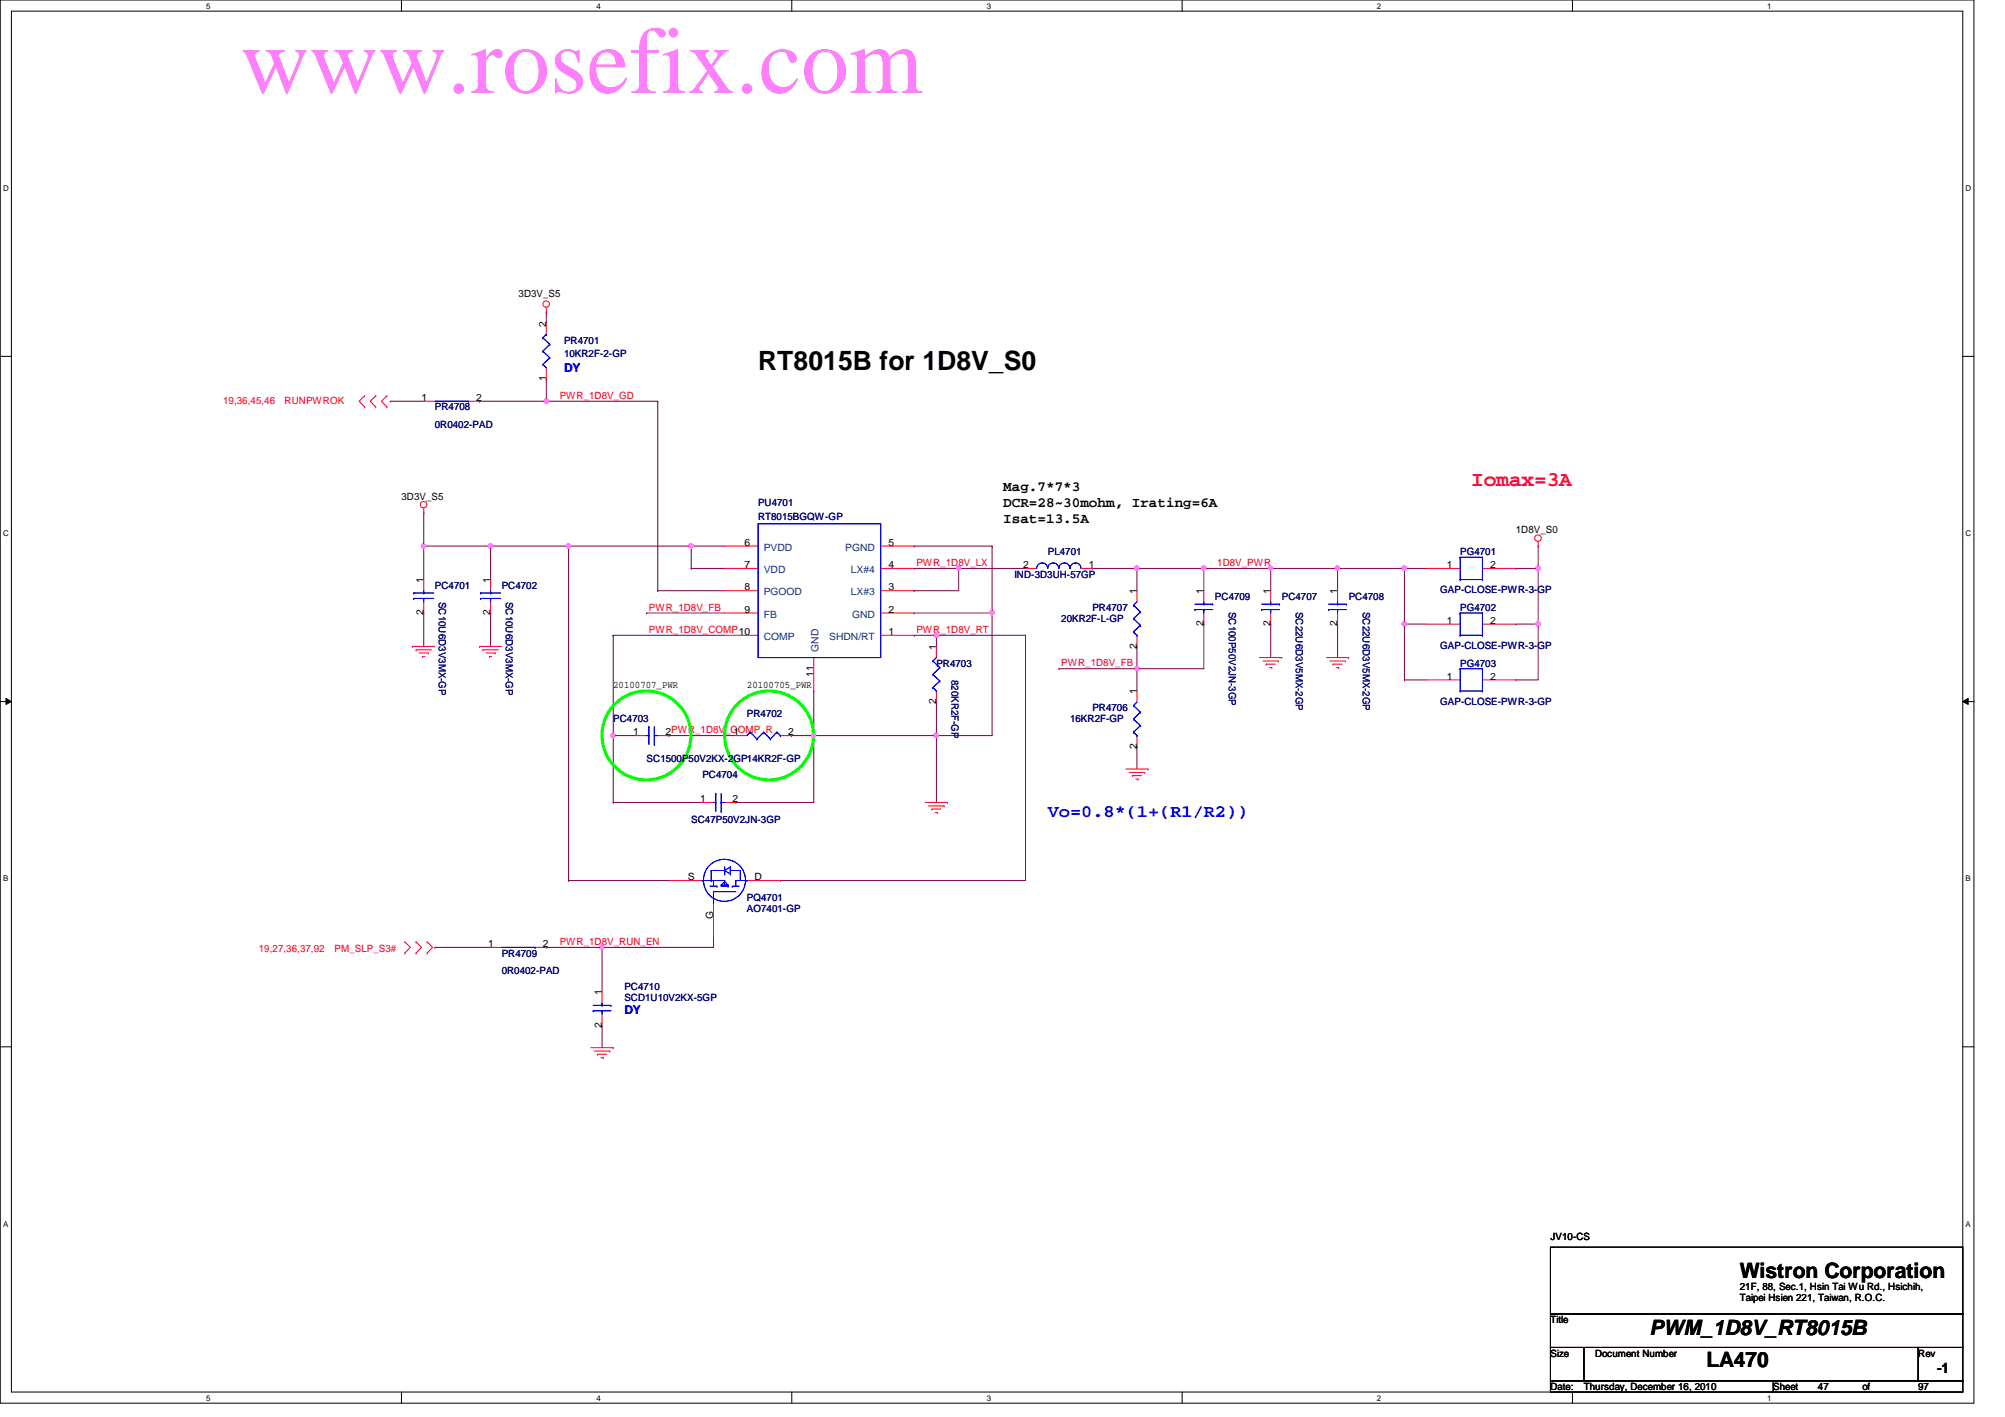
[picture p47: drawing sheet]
<svg xmlns="http://www.w3.org/2000/svg" width="297mm" height="210mm" viewBox="0 0 297 210" stroke-linecap="round" stroke-linejoin="round" font-family="sans-serif">
<defs><g id="words">
<text font-size="14.1" fill="#ff80ff" x="35.6" y="13.8">www.rosefix.com</text>
<text font-size="3.9" x="112.3" y="54.9">RT8015B for 1D8V_S0</text>
<text font-size="3.1" fill="#f00" x="218" y="72">Iomax=3A</text>
<g font-size="3.1">
<text x="257.8" y="189.3">Wistron Corporation</text>
<text x="244.4" y="197.7">PWM_1D8V_RT8015B</text>
<text x="252.8" y="202.5">LA470</text>
</g>
<text font-size="2.6" fill="#00f" x="155.2" y="121">Vo=0.8*(1+(R1/R2))</text>
<g font-size="2.1">
<text x="148.6" y="72.7">Mag.7*7*3</text>
<text x="148.6" y="75.1">DCR=28~30mohm, Irating=6A</text>
<text x="148.6" y="77.5">Isat=13.5A</text>
<text x="287" y="203.4">-1</text>
</g>
<g font-size="1.8" fill="#00f">
<text x="83.6" y="55.2">DY</text>
<text x="92.5" y="150.2">DY</text>
</g>
<g font-size="1.5">
<text x="76.8" y="43.9">3D3V_S5</text>
<text x="80.9" y="48.4" transform="rotate(-90 80.9 48.4)">2</text>
<text x="62.4" y="59.4">1</text>
<text x="70.5" y="59.4">2</text>
<text x="80.9" y="56.5" transform="rotate(-90 80.9 56.5)">1</text>
<text x="59.5" y="74">3D3V_S5</text>
<text x="110.3" y="80.9">6</text>
<text x="131.6" y="80.9">5</text>
<text x="224.6" y="79">1D8V_S0</text>
<text x="62.7" y="86.4" transform="rotate(-90 62.7 86.4)">1</text>
<text x="72.6" y="86.4" transform="rotate(-90 72.6 86.4)">1</text>
<text x="110.3" y="84.2">7</text>
<text x="110.3" y="87.5">8</text>
<text x="131.6" y="87.5">3</text>
<text x="131.6" y="84.2">4</text>
<text x="151.6" y="84.2">2</text>
<text x="161.3" y="84.2">1</text>
<text x="168.4" y="88" transform="rotate(-90 168.4 88)">1</text>
<text x="178.3" y="88" transform="rotate(-90 178.3 88)">1</text>
<text x="188.2" y="88" transform="rotate(-90 188.2 88)">1</text>
<text x="198.1" y="88" transform="rotate(-90 198.1 88)">1</text>
<text x="214.3" y="84.2">1</text>
<text x="220.8" y="84.2">2</text>
<text x="62.7" y="91.1" transform="rotate(-90 62.7 91.1)">2</text>
<text x="72.6" y="91.1" transform="rotate(-90 72.6 91.1)">2</text>
<text x="110.3" y="90.8">9</text>
<text x="131.6" y="94.1">1</text>
<text x="131.6" y="90.8">2</text>
<text x="178.3" y="92.8" transform="rotate(-90 178.3 92.8)">2</text>
<text x="188.2" y="92.8" transform="rotate(-90 188.2 92.8)">2</text>
<text x="198.1" y="92.8" transform="rotate(-90 198.1 92.8)">2</text>
<text x="214.3" y="92.4">1</text>
<text x="220.8" y="92.4">2</text>
<text x="90.8" y="101.9">20100707_PWR</text>
<text x="110.7" y="101.9">20100705_PWR</text>
<text x="120.5" y="100.2" transform="rotate(-90 120.5 100.2)">11</text>
<text x="138.7" y="96.3" transform="rotate(-90 138.7 96.3)">1</text>
<text x="168.4" y="96.1" transform="rotate(-90 168.4 96.1)">2</text>
<text x="214.3" y="100.7">1</text>
<text x="220.8" y="100.7">2</text>
<text x="138.7" y="104.4" transform="rotate(-90 138.7 104.4)">2</text>
<text x="168.4" y="102.9" transform="rotate(-90 168.4 102.9)">1</text>
<text x="93.8" y="108.9">1</text>
<text x="98.6" y="108.9">2PWR_1D8V_COMP_R</text>
<text x="108.7" y="108.9">1</text>
<text x="116.8" y="108.9">2</text>
<text x="168.4" y="111" transform="rotate(-90 168.4 111)">2</text>
<text x="103.7" y="118.8">1</text>
<text x="108.5" y="118.8">2</text>
<text x="101.9" y="130.4">S</text>
<text x="111.8" y="130.4">D</text>
<text x="105.7" y="136.1" transform="rotate(-90 105.7 136.1)">G</text>
<text x="72.3" y="140.3">1</text>
<text x="80.4" y="140.3">2</text>
<text x="89.2" y="147.4" transform="rotate(-90 89.2 147.4)">1</text>
<text x="89.2" y="152.2" transform="rotate(-90 89.2 152.2)">2</text>
<text x="229.7" y="183.6">JV10-CS</text>
<text x="257.8" y="191.1">21F, 88, Sec.1, Hsin Tai Wu Rd., Hsichih,</text>
<text x="229.7" y="196">Title</text>
<text x="257.8" y="192.8">Taipei Hsien 221, Taiwan, R.O.C.</text>
<text x="229.7" y="201">Size</text>
<text x="236.3" y="201">Document Number</text>
<text x="284.2" y="201">Rev</text>
<text x="229.7" y="205.9">Date:</text>
<text x="234.7" y="205.9">Thursday, December 16, 2010</text>
<text x="262.7" y="205.9">Sheet</text>
<text x="269.3" y="205.9">47</text>
<text x="275.9" y="205.9">of</text>
<text x="284.2" y="205.9">97</text>
</g>
<g font-size="1.5" fill="#000080">
<text x="83.6" y="50.9">PR4701</text>
<text x="83.6" y="52.9">10KR2F-2-GP</text>
<text x="64.4" y="60.8">PR4708</text>
<text x="64.4" y="63.4">0R0402-PAD</text>
<text x="112.3" y="75">PU4701</text>
<text x="112.3" y="77">RT8015BGQW-GP</text>
<text x="155.2" y="82.3">PL4701</text>
<text x="216.3" y="82.3">PG4701</text>
<text x="64.4" y="87.2">PC4701</text>
<text x="65" y="89.2" transform="rotate(90 65 89.2)">SC10U6D3V3MX-GP</text>
<text x="74.3" y="87.2">PC4702</text>
<text x="74.9" y="89.2" transform="rotate(90 74.9 89.2)">SC10U6D3V3MX-GP</text>
<text x="150.3" y="85.6">IND-3D3UH-57GP</text>
<text x="180" y="88.9">PC4709</text>
<text x="189.9" y="88.9">PC4707</text>
<text x="199.8" y="88.9">PC4708</text>
<text x="213.4" y="87.9">GAP-CLOSE-PWR-3-GP</text>
<text x="157.2" y="92.2">20KR2F-L-GP</text>
<text x="161.8" y="90.5">PR4707</text>
<text x="182.1" y="90.6" transform="rotate(90 182.1 90.6)">SC100P50V2JN-3GP</text>
<text x="192" y="90.6" transform="rotate(90 192 90.6)">SC22U6D3V5MX-2GP</text>
<text x="201.9" y="90.6" transform="rotate(90 201.9 90.6)">SC22U6D3V5MX-2GP</text>
<text x="216.3" y="90.5">PG4702</text>
<text x="138.7" y="98.8">PR4703</text>
<text x="141" y="100.7" transform="rotate(90 141 100.7)">820KR2F-GP</text>
<text x="213.4" y="96.1">GAP-CLOSE-PWR-3-GP</text>
<text x="216.3" y="98.8">PG4703</text>
<text x="90.8" y="107">PC4703</text>
<text x="110.7" y="106.2">PR4702</text>
<text x="158.5" y="107">16KR2F-GP</text>
<text x="161.8" y="105.4">PR4706</text>
<text x="213.4" y="104.4">GAP-CLOSE-PWR-3-GP</text>
<text x="95.8" y="112.9">SC1500P50V2KX-2GP14KR2F-GP</text>
<text x="104.1" y="115.3">PC4704</text>
<text x="102.4" y="121.9">SC47P50V2JN-3GP</text>
<text x="110.7" y="133.4">PQ4701</text>
<text x="110.7" y="135.1">AO7401-GP</text>
<text x="74.3" y="141.7">PR4709</text>
<text x="74.3" y="144.3">0R0402-PAD</text>
<text x="92.5" y="146.6">PC4710</text>
<text x="92.5" y="148.3">SCD1U10V2KX-5GP</text>
</g>
<g font-size="1.5" fill="#f00">
<text x="33.1" y="59.8">19,36,45,46</text>
<text x="42.2" y="59.8">RUNPWROK</text>
<text x="82.9" y="59.1">PWR_1D8V_GD</text>
<text x="135.8" y="83.9">PWR_1D8V_LX</text>
<text x="180.3" y="83.9">1D8V_PWR</text>
<text x="96.1" y="90.5">PWR_1D8V_FB</text>
<text x="96.1" y="93.8">PWR_1D8V_COMP10</text>
<text x="135.8" y="93.8">PWR_1D8V_RT</text>
<text x="157.2" y="98.7">PWR_1D8V_FB</text>
<text x="38.4" y="141">19,27,36,37,92</text>
<text x="49.6" y="141">PM_SLP_S3#</text>
<text x="82.9" y="140">PWR_1D8V_RUN_EN</text>
</g>
<g font-size="1.5" fill="#004080">
<text x="113.2" y="81.6">PVDD</text>
<text x="125.2" y="81.6">PGND</text>
<text x="113.2" y="84.9">VDD</text>
<text x="113.2" y="88.2">PGOOD</text>
<text x="126.1" y="88.2">LX#3</text>
<text x="126.1" y="84.9">LX#4</text>
<text x="113.2" y="91.5">FB</text>
<text x="113.2" y="94.8">COMP</text>
<text x="122.8" y="94.8">SHDN/RT</text>
<text x="126.2" y="91.5">GND</text>
<text x="121.3" y="96.6" transform="rotate(-90 121.3 96.6)">GND</text>
</g>
<g font-size="1.2">
<text x="30.6" y="1.3">5</text>
<text x="88.3" y="1.3">4</text>
<text x="146.2" y="1.3">3</text>
<text x="204" y="1.3">2</text>
<text x="261.8" y="1.3">1</text>
<text x=".5" y="28.3">D</text>
<text x="291.2" y="28.3">D</text>
<text x=".5" y="79.4">C</text>
<text x="291.2" y="79.4">C</text>
<text x=".5" y="130.6">B</text>
<text x="291.2" y="130.6">B</text>
<text x=".5" y="181.7">A</text>
<text x="291.2" y="181.7">A</text>
<text x="30.6" y="207.5">5</text>
<text x="88.3" y="207.5">4</text>
<text x="146.2" y="207.5">3</text>
<text x="204" y="207.5">2</text>
<text x="261.8" y="207.5">1</text>
</g>
</g></defs>
<path d="M0 0h292.4v207.9h-292.4zM1.7 1.7h289.1v204.5h-289.1z" fill="none" stroke="#000" stroke-width=".15"/>
<g fill="#fff">
<path d="M30.6 .2h.6v1.3h-.6z"/>
<path d="M30.6 206.4h.6v1.3h-.6z"/>
</g>
<path d="M59.5 0v1.7M59.5 206.2v1.7" fill="none" stroke="#000" stroke-width=".15"/>
<g fill="#fff">
<path d="M88.3 .2h.6v1.3h-.6z"/>
<path d="M88.3 206.4h.6v1.3h-.6z"/>
</g>
<path d="M117.3 0v1.7M117.3 206.2v1.7" fill="none" stroke="#000" stroke-width=".15"/>
<g fill="#fff">
<path d="M146.2 .2h.6v1.3h-.6z"/>
<path d="M146.2 206.4h.6v1.3h-.6z"/>
</g>
<path d="M175.1 0v1.7M175.1 206.2v1.7" fill="none" stroke="#000" stroke-width=".15"/>
<g fill="#fff">
<path d="M204 .2h.6v1.3h-.6z"/>
<path d="M204 206.4h.6v1.3h-.6z"/>
</g>
<path d="M233 0v1.7M233 206.2v1.7" fill="none" stroke="#000" stroke-width=".15"/>
<g fill="#fff">
<path d="M261.8 .2h.6v1.3h-.6z"/>
<path d="M261.8 206.4h.6v1.3h-.6z"/>
<path d="M.5 27.2h.8v1.3h-.8z"/>
<path d="M291.2 27.2h.8v1.3h-.8z"/>
<path d="M.5 78.4h.8v1.3h-.8z"/>
<path d="M291.2 78.4h.8v1.3h-.8z"/>
</g>
<path d="M0 52.8h1.7M290.8 52.8h1.6" fill="none" stroke="#000" stroke-width=".15"/>
<g fill="#fff">
<path d="M.5 129.5h.7v1.3h-.7z"/>
<path d="M291.2 129.5h.7v1.3h-.7z"/>
</g>
<path d="M0 103.9h1.7M.9 103.5l.8 .4-.8 .5zM290.8 103.9l.8-.4v.9zM290.8 103.9h1.6" fill="none" stroke="#000" stroke-width=".15"/>
<path d="M.9 103.5l.8 .4-.8 .5zM290.8 103.9l.8-.4v.9z" fill="#000"/>
<g fill="#fff">
<path d="M.5 180.6h.7v1.3h-.7z"/>
<path d="M291.2 180.6h.7v1.3h-.7z"/>
</g>
<path d="M0 155.1h1.7M290.8 155.1h1.6" fill="none" stroke="#000" stroke-width=".15"/>
<path d="M120.6 109h.1M120.6 109h18.1" fill="none" stroke="#800040" stroke-width=".15"/>
<circle cx="120.5" cy="108.9" r=".32" fill="#f0f"/>
<circle cx="120.5" cy="108.9" r=".32" fill="none" stroke="#f0f" stroke-width=".15"/>
<g fill="none" stroke="#800040" stroke-width=".15">
<path d="M97.4 59.4h.1M97.4 59.4v28.1M97.4 87.5h.1M97.4 87.5h10M102.4 84.2h.1M102.4 80.9h.1M102.4 84.2h5M102.4 80.9v3.3M135.4 94.1h.1M135.4 90.8h.1M135.4 94.1h3.3M135.4 90.8h11.6"/>
<path d="M138.7 94.1h.1M138.7 94.1v1.7M138.7 109h.1M138.7 109v9.9"/>
</g>
<circle cx="138.7" cy="108.9" r=".32" fill="#f0f"/>
<circle cx="138.7" cy="108.9" r=".32" fill="none" stroke="#f0f" stroke-width=".15"/>
<path d="M72.7 90.8h.1M72.7 80.9h.1M72.7 80.9h11.5M72.7 80.9v5M72.7 90.8v5M135.4 80.9h.1M135.4 80.9h11.6" fill="none" stroke="#800040" stroke-width=".15"/>
<circle cx="84.2" cy="80.9" r=".32" fill="#f0f"/>
<circle cx="84.2" cy="80.9" r=".32" fill="none" stroke="#f0f" stroke-width=".15"/>
<circle cx="72.7" cy="80.9" r=".32" fill="#f0f"/>
<circle cx="72.7" cy="80.9" r=".32" fill="none" stroke="#f0f" stroke-width=".15"/>
<path d="M90.8 109h.1M90.8 109v9.9" fill="none" stroke="#800040" stroke-width=".15"/>
<circle cx="90.8" cy="108.9" r=".32" fill="#f0f"/>
<circle cx="90.8" cy="108.9" r=".32" fill="none" stroke="#f0f" stroke-width=".15"/>
<path d="M142 84.2h.1M142 84.2h9.9M90.8 109h.1M90.8 109h3.3" fill="none" stroke="#800040" stroke-width=".15"/>
<circle cx="142" cy="84.2" r=".32" fill="#f0f"/>
<circle cx="142" cy="84.2" r=".32" fill="none" stroke="#f0f" stroke-width=".15"/>
<path d="M147 90.8h.1M147 90.8v18.2M227.9 80.9h.1M227.9 80.9v3.3" fill="none" stroke="#800040" stroke-width=".15"/>
<circle cx="147" cy="90.8" r=".32" fill="#f0f"/>
<circle cx="147" cy="90.8" r=".32" fill="none" stroke="#f0f" stroke-width=".15"/>
<path d="M138.7 104h.1M138.7 109h.1M138.7 104v5M138.7 109h8.3" fill="none" stroke="#800040" stroke-width=".15"/>
<circle cx="138.7" cy="108.9" r=".32" fill="#f0f"/>
<circle cx="138.7" cy="108.9" r=".32" fill="none" stroke="#f0f" stroke-width=".15"/>
<g fill="none" stroke="#800040" stroke-width=".15">
<path d="M90.8 94.1h.1M90.8 94.1v14.9M135.4 84.2h.1M135.4 87.5h.1M135.4 84.2h6.6M142 84.2h.1M142 84.2v3.3h-6.6M147 80.9h.1M147 80.9v9.9M161.8 84.2h.1M161.8 84.2h16.5M168.4 84.2h.1"/>
<path d="M90.8 118.9h.1M90.8 118.9h13.3M99.1 109h.1M99.1 109h9.9M117.3 109h.1M117.3 109h3.3M120.6 109h.1M120.6 109v9.9"/>
</g>
<circle cx="168.4" cy="84.2" r=".32" fill="#f0f"/>
<circle cx="168.4" cy="84.2" r=".32" fill="none" stroke="#f0f" stroke-width=".15"/>
<path d="M188.3 84.2h.1M188.3 84.2h9.9" fill="none" stroke="#800040" stroke-width=".15"/>
<circle cx="188.2" cy="84.2" r=".32" fill="#f0f"/>
<circle cx="188.2" cy="84.2" r=".32" fill="none" stroke="#f0f" stroke-width=".15"/>
<path d="M168.4 99.1h.1M168.4 99.1v3.3M168.4 99.1h9.9M188.3 92.5h.1M188.3 92.5v4.9" fill="none" stroke="#800040" stroke-width=".15"/>
<circle cx="168.4" cy="99" r=".32" fill="#f0f"/>
<circle cx="168.4" cy="99" r=".32" fill="none" stroke="#f0f" stroke-width=".15"/>
<path d="M156.9 99.1h.1M168.4 95.8h.1M168.4 84.2h.1M168.4 84.2v3.3M168.4 95.8v3.3h-11.5M178.3 92.5h.1M178.3 84.2h.1M178.3 84.2v3.3M178.3 92.5v6.6M178.3 84.2h10M188.3 84.2h.1M188.3 84.2v3.3" fill="none" stroke="#800040" stroke-width=".15"/>
<circle cx="178.3" cy="84.2" r=".32" fill="#f0f"/>
<circle cx="178.3" cy="84.2" r=".32" fill="none" stroke="#f0f" stroke-width=".15"/>
<g fill="none" stroke="#800040" stroke-width=".15">
<path d="M198.2 92.5h.1M198.2 84.2h.1M198.2 84.2v3.3M198.2 92.5v4.9M208.1 84.2h.1M208.1 92.5h.1M208.1 84.2h3.3M208.1 92.5h3.3M224.6 92.5h.1M224.6 84.2h.1M224.6 84.2h3.3M224.6 92.5h3.3"/>
<path d="M168.4 110.6h.1M168.4 110.6v3.3"/>
</g>
<circle cx="227.9" cy="84.2" r=".32" fill="#f0f"/>
<circle cx="227.9" cy="84.2" r=".32" fill="none" stroke="#f0f" stroke-width=".15"/>
<path d="M227.9 84.2h.1M227.9 84.2v8.3" fill="none" stroke="#800040" stroke-width=".15"/>
<circle cx="227.9" cy="92.4" r=".32" fill="#f0f"/>
<circle cx="227.9" cy="92.4" r=".32" fill="none" stroke="#f0f" stroke-width=".15"/>
<path d="M208.1 84.2h.1M208.1 84.2v8.3" fill="none" stroke="#800040" stroke-width=".15"/>
<circle cx="208" cy="92.4" r=".32" fill="#f0f"/>
<circle cx="208" cy="92.4" r=".32" fill="none" stroke="#f0f" stroke-width=".15"/>
<circle cx="208" cy="84.2" r=".32" fill="#f0f"/>
<circle cx="208" cy="84.2" r=".32" fill="none" stroke="#f0f" stroke-width=".15"/>
<path d="M198.2 84.2h.1M198.2 84.2h9.9" fill="none" stroke="#800040" stroke-width=".15"/>
<circle cx="198.1" cy="84.2" r=".32" fill="#f0f"/>
<circle cx="198.1" cy="84.2" r=".32" fill="none" stroke="#f0f" stroke-width=".15"/>
<path d="M90.8 94.1h.1M90.8 94.1h16.6M95.8 90.8h.1M95.8 90.8h11.6M102.4 80.9h.1M102.4 80.9h5M109 118.9h.1M109 118.9h11.6M120.6 102.4h.1M120.6 102.4v6.6" fill="none" stroke="#800040" stroke-width=".15"/>
<circle cx="102.4" cy="80.9" r=".32" fill="#f0f"/>
<circle cx="102.4" cy="80.9" r=".32" fill="none" stroke="#f0f" stroke-width=".15"/>
<path d="M62.8 90.8h.1M62.8 80.9h.1M62.8 80.9v5M62.8 90.8v5" fill="none" stroke="#800040" stroke-width=".15"/>
<circle cx="62.8" cy="80.9" r=".32" fill="#f0f"/>
<circle cx="62.8" cy="80.9" r=".32" fill="none" stroke="#f0f" stroke-width=".15"/>
<path d="M138.7 94.1h.1M138.7 94.1h13.2M151.9 94.1h.1M151.9 94.1v36.3" fill="none" stroke="#800040" stroke-width=".15"/>
<circle cx="138.7" cy="94.1" r=".32" fill="#f0f"/>
<circle cx="138.7" cy="94.1" r=".32" fill="none" stroke="#f0f" stroke-width=".15"/>
<path d="M84.2 80.9h.1M84.2 80.9v49.5M84.2 130.4h.1M84.2 130.4h14.9M115.6 130.4h.1M115.6 130.4h36.3M89.2 140.3h.1M89.2 140.3h16.5" fill="none" stroke="#800040" stroke-width=".15"/>
<circle cx="89.2" cy="140.3" r=".32" fill="#f0f"/>
<circle cx="89.2" cy="140.3" r=".32" fill="none" stroke="#f0f" stroke-width=".15"/>
<g fill="none" stroke="#800040" stroke-width=".15">
<path d="M80.9 46.2h.1M80.9 46.2v1.7M62.8 80.9h.1M62.8 80.9h9.9M84.2 80.9h.1M84.2 80.9h18.2M208.1 92.5h.1M208.1 92.5v8.2M227.9 92.5h.1M227.9 92.5v8.2h-3.3M208.1 100.7h.1M208.1 100.7h3.3"/>
<path d="M224.6 100.7h.1"/>
</g>
<circle cx="84.2" cy="80.9" r=".32" fill="#f0f"/>
<circle cx="84.2" cy="80.9" r=".32" fill="none" stroke="#f0f" stroke-width=".15"/>
<path d="M80.9 59.4h.1M80.9 59.4h16.5M105.7 138.7h.1M105.7 138.7v1.6" fill="none" stroke="#800040" stroke-width=".15"/>
<circle cx="80.9" cy="59.4" r=".32" fill="#f0f"/>
<circle cx="80.9" cy="59.4" r=".32" fill="none" stroke="#f0f" stroke-width=".15"/>
<g fill="none" stroke="#800040" stroke-width=".15">
<path d="M57.8 59.4h.1M57.8 59.4h5M71 59.4h.1M80.9 56.1h.1M80.9 56.1v3.3h-9.9M62.8 75.9h.1M62.8 75.9v5M64.4 140.3h.1M64.4 140.3h8.3M80.9 140.3h.1M80.9 140.3h8.3M89.2 140.3h.1"/>
<path d="M89.2 151.9h.1M89.2 140.3v6.6M89.2 151.9v3.3"/>
</g>
<g fill="none" stroke="#f00" stroke-width=".15">
<path d="M54 58.6h.1M54 58.6l-.8 .8 .8 .9M55.7 58.6h.1M55.7 58.6l-.8 .8 .8 .9M57.3 58.6h.1M57.3 58.6l-.8 .8 .8 .9M62.8 59.4h1.6M69.4 59.4h1.6M80.9 46.2h.1M80.9 45.6v.6M80.9 47.9v1.6M80.9 54.5v1.6"/>
<path d="M54 60.3h.1M55.7 60.3h.1M57.3 60.3h.1M62.8 75.9h.1M62.8 75.3v.6M61.1 95.8h.1M61.1 95.8h3.3M61.6 96.3h.1M61.6 96.3h2.3M62.1 96.7h1.4M62.6 97.2h.1M62.6 97.2h.3"/>
<path d="M62.8 85.9v1.6M62.8 89.2v1.6M63.5 96.7h.1M71 95.8h.1M71 95.8h3.3M71.5 96.3h.1M71.5 96.3h2.3M72 96.7h1.4M72.5 97.2h.1M72.5 97.2h.4M72.7 85.9v1.6M72.7 89.2v1.6"/>
<path d="M73.4 96.7h.1M107.4 84.2h4.9M107.4 94.1h4.9M107.4 90.8h4.9M107.4 87.5h4.9M107.4 80.9h4.9M120.6 97.4v5M130.5 84.2h4.9M130.5 94.1h4.9M130.5 90.8h4.9M130.5 87.5h4.9M130.5 80.9h4.9"/>
<path d="M138.7 95.8v1.6M151.9 84.2h1.7M160.2 84.2h1.6M168.4 87.5v1.7M168.4 94.1v1.7M178.3 87.5v1.7M178.3 90.8v1.7M186.6 97.4h3.3M187.1 97.9h2.3M187.6 98.4h.1M187.6 98.4h1.3M188.1 98.9h.3"/>
<path d="M188.3 87.5v1.7M188.3 90.8v1.7M188.4 98.9h.1M189.4 97.9h.1M189.9 97.4h.1M196.5 97.4h3.3M197 97.9h2.3M197.5 98.4h.1M197.5 98.4h1.3M198 98.9h.3M198.2 87.5v1.7M198.2 90.8v1.7"/>
<path d="M198.3 98.9h.1M199.3 97.9h.1M199.8 97.4h.1M211.4 92.5h4.9M211.4 84.2h4.9M219.6 92.5h5M219.6 84.2h5M227.9 80.9h.1M227.9 80.2v.7M94.1 109h1.7M97.4 109h1.7M104.1 118.9h1.6"/>
<path d="M107.4 118.9h1.6M109 109h1.7M115.6 109h1.7M137.1 118.9h3.3M137.6 119.4h2.3M138 119.8h.1M138 119.8h1.4M138.7 102.4v1.6M139.9 119.4h.1M140.4 118.9h.1M166.8 113.9h3.3M167.3 114.4h2.3"/>
<path d="M167.8 114.9h.1M167.8 114.9h1.3M168.3 115.4h.3M168.4 102.4v1.6M168.4 109v1.6M168.6 115.4h.1M169.6 114.4h.1M170.1 113.9h.1M211.4 100.7h4.9M219.6 100.7h5M60 139.5h.1M60 139.5l.8 .8-.8 .9"/>
<path d="M61.6 139.5h.1M61.6 139.5l.8 .8-.8 .9M63.3 139.5h.1M63.3 139.5l.8 .8-.8 .9M99.1 130.4h5M105.7 133.7v5M110.7 130.4h4.9M138.6 120.4h.3M138.9 120.4h.1M60 141.2h.1M61.6 141.2h.1M63.3 141.2h.1"/>
<path d="M72.7 140.3h1.6M79.3 140.3h1.6M87.5 155.2h3.3M88 155.7h2.3M88.5 156.2h.1M88.5 156.2h1.4M89 156.7h.4M89.2 146.9v1.7M89.2 150.2v1.7M89.4 156.7h.1M90.3 155.7h.1M90.8 155.2h.1"/>
<circle cx="80.9" cy="45" r=".48"/>
<circle cx="62.8" cy="74.8" r=".48"/>
<circle cx="227.9" cy="79.7" r=".48"/>
</g>
<path d="M229.7 184.7h61.1v9.9h-61.1zM229.7 194.6h61.1v5h-61.1zM229.7 199.6h5v5h-5zM234.7 199.6h49.5v5h-49.5zM284.2 199.6h6.6v5h-6.6zM229.7 204.6h33v1.6h-33zM262.7 204.6h28.1v1.6h-28.1z" fill="none" stroke="#000" stroke-width=".15"/>
<g fill="none" stroke="#0f0" stroke-width=".47">
<circle cx="95.8" cy="108.9" r="6.6"/>
<circle cx="113.9" cy="108.9" r="6.6"/>
</g>
<g fill="none" stroke="#00f" stroke-width=".15">
<path d="M64.4 59.4h5M69.4 59.4h.1M80.4 54h.1M80.4 52h.1M80.4 50h.1M80.4 54l.5 .5M80.4 52l1 1M80.4 50l1 1M80.9 49.5h.1M80.9 49.5l-.5 .5M81.4 53h.1M81.4 51h.1"/>
<path d="M81.4 53l-1 1M81.4 51l-1 1M112.3 77.6h18.2v19.8h-18.2zM61.3 88.6h.1M61.3 87.8h.1M61.3 88.6h3M61.3 87.8h3M62.8 87.8h.1M62.8 88.6h.1M62.8 87.5v.3M62.8 88.6v.6M71.2 88.6h.1"/>
<path d="M71.2 87.8h.1M71.2 88.6h3M71.2 87.8h3M72.7 87.8h.1M72.7 88.6h.1M72.7 87.5v.3M72.7 88.6v.6M138.2 97.9h.1M138.2 99.9h.1M138.2 97.9l1 1M138.2 99.9l1 1M138.7 97.4l-.5 .5"/>
<path d="M139.2 98.9h.1M139.2 98.9l-1 1M153.6 84.2a.8 .8 0 0 1 .8-.8 .8 .8 0 0 1 .8 .8M155.2 84.2a.8 .8 0 0 1 .8-.8 .8 .8 0 0 1 .8 .8M156.9 84.2a.8 .8 0 0 1 .8-.8 .8 .8 0 0 1 .8 .8M158.5 84.2a.8 .8 0 0 1 .8-.8 .8 .8 0 0 1 .8 .8M167.9 89.7h.1M167.9 91.7h.1M167.9 93.6h.1M167.9 89.7l1 .9M167.9 91.7l1 .9M167.9 93.6l.5 .5"/>
<path d="M168.4 94.1h.1M168.4 89.2l-.5 .5M168.9 90.6h.1M168.9 92.6h.1M168.9 90.6l-1 1.1M168.9 92.6l-1 1M177 90.3h.1M177 89.5h2.7M177 90.3h2.7M178.3 89.5h.1M178.3 90.3h.1M178.3 89.2v.3"/>
<path d="M178.3 90.3v.5M179.7 89.5h.1M186.9 90.3h.1M186.9 89.5h2.7M186.9 90.3h2.7M188.3 89.5h.1M188.3 90.3h.1M188.3 89.2v.3M188.3 90.3v.5M189.6 89.5h.1M196.8 90.3h.1M196.8 89.5h2.7"/>
<path d="M196.8 90.3h2.7M198.2 89.5h.1M198.2 90.3h.1M198.2 89.2v.3M198.2 90.3v.5M199.5 89.5h.1M216.3 90.8h.1M216.3 94.1h.1M216.3 82.5h.1M216.3 85.9h.1M216.3 99.1h.1M216.3 82.5v3.4"/>
<path d="M216.3 90.8v3.3M216.3 99.1v3.3M216.3 90.8h3.3M216.3 94.1h3.3M216.3 82.5h3.3M216.3 85.9h3.3M216.3 99.1h3.3M219.6 90.8h.1M219.6 94.1h.1M219.6 82.5h.1M219.6 85.9h.1M219.6 99.1h.1"/>
<path d="M219.6 82.5v3.4M219.6 90.8v3.3M219.6 99.1v3.3M95.8 109h.3M96.1 109h.1M96.1 107.7h.1M96.1 107.7v2.6M96.9 109h.1M96.9 110.3h.1M96.9 109h.5M96.9 107.7v2.6M105.7 118.9h.3"/>
<path d="M106 118.9h.1M106 117.6h.1M106 117.6v2.6M106.8 118.9h.1M106.8 118.9h.6M106.8 117.6v2.6M111.2 108.5h.1M111.2 108.5l-.5 .5M111.2 108.5l.9 1M112.1 109.5h.1M113.2 108.5h.1M113.2 108.5l-1.1 1"/>
<path d="M113.2 108.5l.9 1M114.1 109.5h.1M115.1 108.5h.1M115.1 108.5l-1 1M115.1 108.5l.5 .5M115.6 109h.1M138.2 101.9h.1M138.2 101.9l.5 .5M138.7 102.4h.1M139.2 100.9h.1M139.2 100.9l-1 1M167.9 104.5h.1"/>
<path d="M167.9 106.5h.1M167.9 108.5h.1M167.9 104.5l1 1M167.9 106.5l1 1M167.9 108.5l.5 .5M168.4 109h.1M168.4 104l-.5 .5M168.9 105.5h.1M168.9 107.5h.1M168.9 105.5l-1 1M168.9 107.5l-1 1M216.3 102.4h.1"/>
<path d="M216.3 102.4h3.3M219.6 102.4h.1M104.1 130.4h.1M104.1 130.4h3.3M105.2 131.3h1M105.4 128.9h.1M105.4 130.4h.1M105.4 128.9h2M105.4 128.9v1.5M105.7 132.1h.1M105.7 133.7h.1M105.7 130.4h.1"/>
<path d="M105.7 132.1h3.3M105.7 130.4v.9M105.7 132.1v1.6M106.2 131.3h.1M106.8 120.2h.1M106.8 131.1h.1M106.8 131.3h1.1M106.8 131.1h1.1M107.4 130.4h.1M107.4 130.6h.1M107.4 129.5h.1M107.4 128.9h.1"/>
<path d="M107.4 128.4h.1M107.4 128.4v1.1M107.4 130.4v.9M107.4 130.6l-.6 .5M107.4 130.6l.5 .5M107.4 128.9l.8 .6M107.9 131.1h.1M107.9 131.3h.1M108.2 128.9h.1M108.2 129.5h.1M108.2 128.4h.1M108.2 128.9h1.5"/>
<path d="M108.2 128.4v1.1M108.2 128.4l-.8 .5M108.5 131.3h.1M108.5 131.3h1M109 130.4h.1M109 130.4v.9M109 130.4h1.7M109.7 128.9h.1M109.7 128.9v1.5M110.7 130.4h.1M74.3 140.3h5M79.3 140.3h.1"/>
<path d="M87.9 149.7h.1M87.9 148.9h2.6M87.9 149.7h2.6M89.2 148.9h.1M89.2 149.7h.1M89.2 148.6v.3M89.2 149.7v.5M90.5 148.9h.1"/>
<circle cx="107.3" cy="130.4" r="3.1"/>
</g>
<circle cx="120.5" cy="108.9" r=".32" fill="#f0f"/>
<circle cx="120.5" cy="108.9" r=".32" fill="none" stroke="#f0f" stroke-width=".15"/>
<circle cx="138.7" cy="108.9" r=".32" fill="#f0f"/>
<circle cx="138.7" cy="108.9" r=".32" fill="none" stroke="#f0f" stroke-width=".15"/>
<circle cx="84.2" cy="80.9" r=".32" fill="#f0f"/>
<circle cx="84.2" cy="80.9" r=".32" fill="none" stroke="#f0f" stroke-width=".15"/>
<circle cx="72.7" cy="80.9" r=".32" fill="#f0f"/>
<circle cx="72.7" cy="80.9" r=".32" fill="none" stroke="#f0f" stroke-width=".15"/>
<circle cx="90.8" cy="108.9" r=".32" fill="#f0f"/>
<circle cx="90.8" cy="108.9" r=".32" fill="none" stroke="#f0f" stroke-width=".15"/>
<circle cx="142" cy="84.2" r=".32" fill="#f0f"/>
<circle cx="142" cy="84.2" r=".32" fill="none" stroke="#f0f" stroke-width=".15"/>
<circle cx="147" cy="90.8" r=".32" fill="#f0f"/>
<circle cx="147" cy="90.8" r=".32" fill="none" stroke="#f0f" stroke-width=".15"/>
<circle cx="138.7" cy="108.9" r=".32" fill="#f0f"/>
<circle cx="138.7" cy="108.9" r=".32" fill="none" stroke="#f0f" stroke-width=".15"/>
<circle cx="168.4" cy="84.2" r=".32" fill="#f0f"/>
<circle cx="168.4" cy="84.2" r=".32" fill="none" stroke="#f0f" stroke-width=".15"/>
<circle cx="188.2" cy="84.2" r=".32" fill="#f0f"/>
<circle cx="188.2" cy="84.2" r=".32" fill="none" stroke="#f0f" stroke-width=".15"/>
<circle cx="168.4" cy="99" r=".32" fill="#f0f"/>
<circle cx="168.4" cy="99" r=".32" fill="none" stroke="#f0f" stroke-width=".15"/>
<circle cx="178.3" cy="84.2" r=".32" fill="#f0f"/>
<circle cx="178.3" cy="84.2" r=".32" fill="none" stroke="#f0f" stroke-width=".15"/>
<circle cx="227.9" cy="84.2" r=".32" fill="#f0f"/>
<circle cx="227.9" cy="84.2" r=".32" fill="none" stroke="#f0f" stroke-width=".15"/>
<circle cx="227.9" cy="92.4" r=".32" fill="#f0f"/>
<circle cx="227.9" cy="92.4" r=".32" fill="none" stroke="#f0f" stroke-width=".15"/>
<circle cx="208" cy="92.4" r=".32" fill="#f0f"/>
<circle cx="208" cy="92.4" r=".32" fill="none" stroke="#f0f" stroke-width=".15"/>
<circle cx="208" cy="84.2" r=".32" fill="#f0f"/>
<circle cx="208" cy="84.2" r=".32" fill="none" stroke="#f0f" stroke-width=".15"/>
<circle cx="198.1" cy="84.2" r=".32" fill="#f0f"/>
<circle cx="198.1" cy="84.2" r=".32" fill="none" stroke="#f0f" stroke-width=".15"/>
<circle cx="102.4" cy="80.9" r=".32" fill="#f0f"/>
<circle cx="102.4" cy="80.9" r=".32" fill="none" stroke="#f0f" stroke-width=".15"/>
<circle cx="62.8" cy="80.9" r=".32" fill="#f0f"/>
<circle cx="62.8" cy="80.9" r=".32" fill="none" stroke="#f0f" stroke-width=".15"/>
<circle cx="138.7" cy="94.1" r=".32" fill="#f0f"/>
<circle cx="138.7" cy="94.1" r=".32" fill="none" stroke="#f0f" stroke-width=".15"/>
<circle cx="89.2" cy="140.3" r=".32" fill="#f0f"/>
<circle cx="89.2" cy="140.3" r=".32" fill="none" stroke="#f0f" stroke-width=".15"/>
<circle cx="84.2" cy="80.9" r=".32" fill="#f0f"/>
<circle cx="84.2" cy="80.9" r=".32" fill="none" stroke="#f0f" stroke-width=".15"/>
<circle cx="80.9" cy="59.4" r=".32" fill="#f0f"/>
<circle cx="80.9" cy="59.4" r=".32" fill="none" stroke="#f0f" stroke-width=".15"/>
<use href="#words"/>
</svg>
